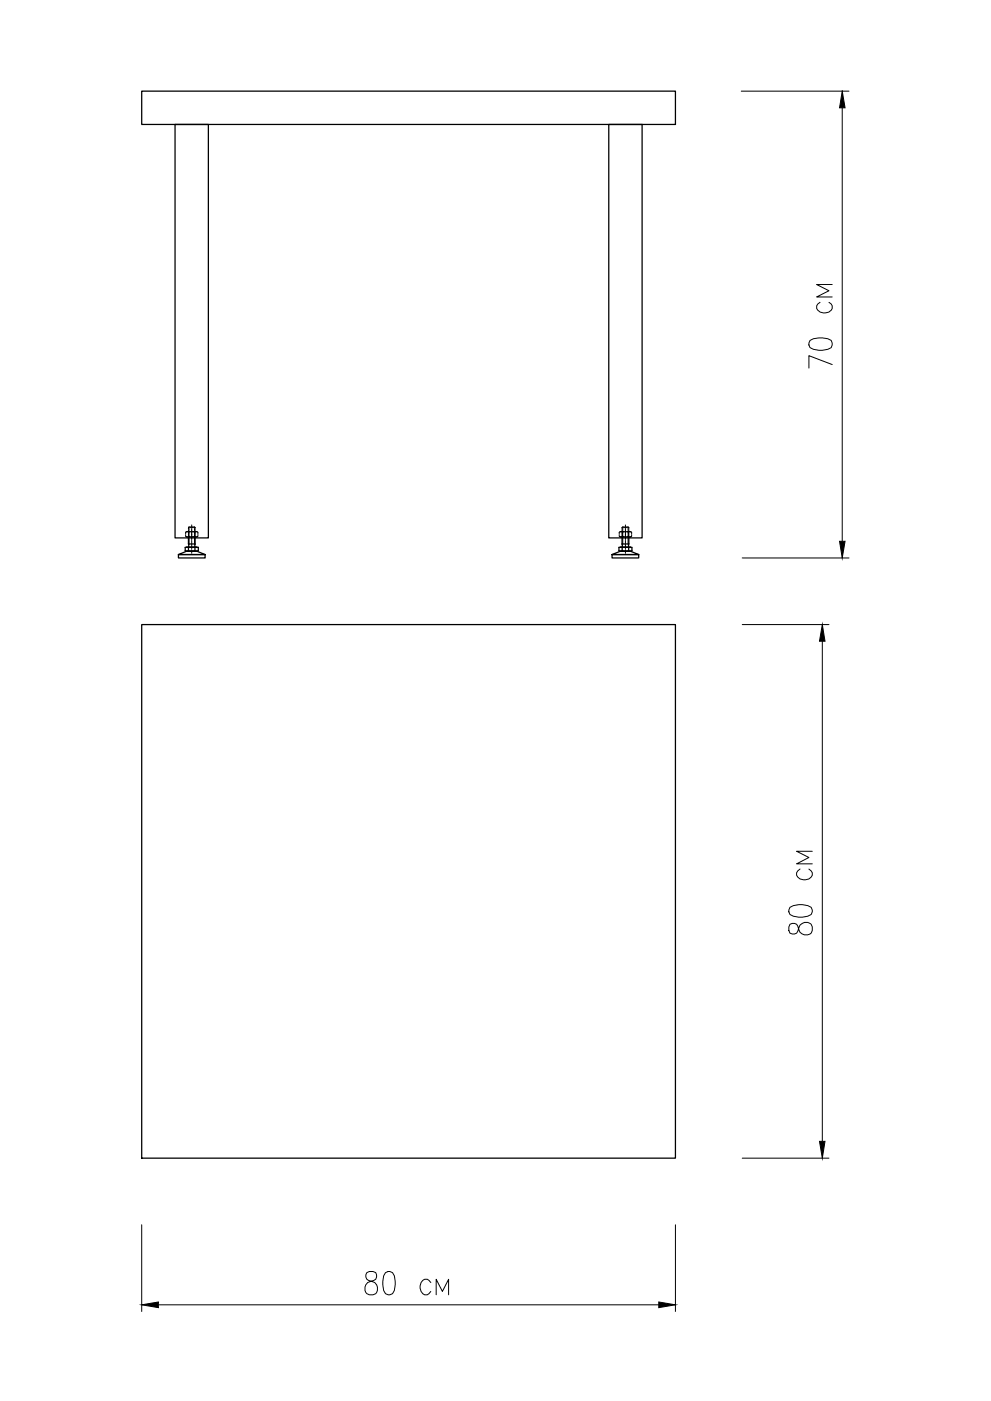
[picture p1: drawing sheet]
<svg xmlns="http://www.w3.org/2000/svg" width="297mm" height="420mm" viewBox="0 0 297 420" stroke-linecap="round" stroke-linejoin="round" font-family="sans-serif">
<!-- layer: 0 -->
<path d="M42.5 27.3h160v10h-160zM52.5 37.3h10v124h-10zM182.5 37.3h10v124h-10zM53.5 166.3h8v1h-8zM53.5 166.3l2.5-1h3l2.5 1zM183.4 166.3h8v1h-8zM183.4 166.3l2.6-1h2.9l2.5 1zM42.5 187.3h160v160h-160z" fill="none" stroke="#000" stroke-width=".38"/>
<!-- layer: 0N_STAND -->
<g fill="none" stroke="#000" stroke-width=".3">
<path d="M56.1 159.5h-.4M56.2 159.5h.9M56.4 159.4l-.8 .2v.5M56.5 158.2v.5M56.5 158.9v.5M56.5 159.5v1.8M56.5 158.2h.2M56.6 159.4h.5M56.7 158v.4M56.7 158.5v.4M56.7 159.1v.5M56.7 159.8v.4"/>
<path d="M57 158.2h.4M57.1 158l-.6 .2M57.2 159.4h.5M57.2 159.5h.5M57.2 158h.5M57.5 157.4v1.1M57.5 158.8v3M57.5 158.2h.5M57.9 158l.6 .2M57.9 159.4h.4M57.9 159.5l.5 .1M58.2 158.2h.3"/>
<path d="M58.3 158v.4M58.3 158.5v.4M58.3 159.1v.5M58.3 159.8v.4M58.4 159.6v.5M58.5 158.9v.5l.8 .2v.5M58.5 158.2v.5M58.5 159.5v.5M58.7 159.5l-.3 .1M58.9 159.5h.3M186.1 159.5h-.4M186.2 159.5h.9"/>
<path d="M186.5 158.9v.5l-.9 .2v.5M186.5 158.2h.2M186.5 158.2v.5M186.5 159.5v.5M186.5 159.6v.5M186.6 159.4h.4M186.7 158v.4M186.7 158.5v.4M186.7 159.1v.5M186.7 159.8v.4M186.9 158.2h.5M187 158l-.5 .2"/>
<path d="M187.3 159.4h.4M187.3 159.5h.4M187.3 158h.4M187.5 157.4v1.1M187.5 158.8v3M187.6 158.2h.4M187.8 158l.7 .2M187.8 159.4h.5M187.8 159.5l.6 .1M188.2 158.2h.3M188.3 158v.4M188.3 158.5v.4"/>
<path d="M188.3 159.1v.5M188.3 159.8v.4M188.4 159.6v.5M188.5 158.9v.5l.8 .2v.5M188.5 158.2v.5M188.5 159.5v.5M188.7 159.5l-.3 .1M188.9 159.5h.3M55.6 160.3v.6l.8 .2M55.7 160.9l.4 .1M56.2 161h.9M56.7 160.4v.5"/>
<path d="M57.1 161.1l-.4-.1-.1 2.3M57.2 161.1h.5M57.2 161h.5M57.5 162.1v1.9M57.5 164.3v.2M57.5 164.8v1.1M57.9 161.1l.4-.1 .1 2.3M58.3 160.4v.5M58.4 160.9l.3 .1M58.4 160.9l-.5 .1M58.4 160.3v.6M58.5 160.2v.4"/>
<path d="M58.5 160.8v.5M59.2 160.9l-.3 .1M59.3 160.3v.6l-.8 .2M185.6 160.3v.6l.9 .2M185.7 160.9l.4 .1M186.2 161h.9M186.5 160.2v.4M186.5 160.8v.5M186.5 160.3v.6M186.6 161.1h.4M186.7 161l-.2 2.3M186.7 160.4v.5"/>
<path d="M187.3 161.1h.4M187.3 161h.4M187.5 162.1v1.9M187.5 164.3v.2M187.5 164.8v1.1M187.8 161.1h.5M188.3 161l.1 2.3M188.3 160.4v.5M188.4 160.9l.3 .1M188.4 160.9l-.6 .1M188.4 160.3v.6M188.5 160.2v.4"/>
<path d="M188.5 160.8v.5M189.2 160.9l-.3 .1M189.3 160.3v.6l-.8 .2"/>
</g>
<g fill="none" stroke="#000" stroke-width=".38">
<path d="M56.5 161.3v1.8M56.5 164.2v1M56.5 163.1l.1 .9M56.5 163.1h2M56.6 164l-1.1 .2v1h4v-1h-3.6M56.6 164h1.8M58.4 164l.6 .2M58.4 165.1l-2.8 .1M58.4 165.1l.9 .1M58.4 164.2v1M58.5 161.3v1.8M58.5 163.1l-.1 .9"/>
<path d="M186.5 163.1h2M186.5 161.3v1.8M186.5 163.1v.9M186.5 164.2v1M186.5 164l-1 .2v1h3.9v-1h-3.5M186.5 164h1.9M188.4 164l.6 .2M188.4 165.1l-2.8 .1M188.4 165.1l.9 .1M188.4 164.2v1M188.5 161.3v1.8M188.5 163.1l-.1 .9"/>
</g>
<!-- layer: 00_D -->
<g fill="none" stroke="#000" stroke-width=".3">
<path d="M222.2 27.3h32.3M252.4 32.3v130M245.8 90.7l-1 1a2.04 2.04 0 0 0 2.7 2.1 1.85 1.85 0 0 0 1.9-2.1l-.3-.5-.6-.5M249.4 85.3h-4.6l3.7 1.9-3.7 1.9h4.6M242.8 102.1a6.8 6.8 0 0 1 6.3 0l.3 .8-.3 1.4a6.5 6.5 0 0 1-6.3 0l-.3-.9zM249.4 109.3l-6.9-2.6v3.7M222.5 167.3h32M222.5 187.3h26M246.5 192.3v150M243.5 255.3h-4.7l3.7 1.9-3.7 1.9h4.7M236.8 277.2l-.4 .8v1a1.47 1.47 0 0 0 2.4 .9l.3-.6a2.65 2.65 0 0 1 2-2.7 1.94 1.94 0 0 1 2.4 2.3 1.94 1.94 0 0 1-3 1.2l-.7-.5-.7-1.9a1.56 1.56 0 0 0-2.3-.5zM236.8 272.1a6.5 6.5 0 0 1 6.3 0l.4 .8-.4 1.4a6.5 6.5 0 0 1-6.3 0l-.4-.8z"/>
<path d="M239.8 260.6l-1 1.1a2.35 2.35 0 0 0 3.7 1.9l1-1.1v-.8l-1-1.1M222.5 347.3h26M42.5 367.3v26M202.5 367.3v26M47.5 391.3h150M110 381.7a1.53 1.53 0 0 0 .5 2.3l1 .3a2.04 2.04 0 0 1 1.5 3.1 2.04 2.04 0 0 1-3.5 0 2.04 2.04 0 0 1 1.5-3.1l1.1-.3a1.42 1.42 0 0 0 .8-1.4 1.42 1.42 0 0 0-1.1-1.3h-1.1zM115.5 381.7l.8-.4 1.4 .4a6.5 6.5 0 0 1 0 6.3l-.8 .3-1.4-.3a6.5 6.5 0 0 1 0-6.3zM129.1 384.6a1.55 1.55 0 0 0-1.4-1 1.55 1.55 0 0 0-1.5 1 2.75 2.75 0 0 0 1.1 3.7h.8l1-1M130.7 388.3v-4.6l1.9 3.6 1.9-3.6v4.6"/>
</g>
<path d="M252.4 27.3l.9 5h-1.7zM251.6 162.3h1.7l-.9 5zM246.5 187.3l.8 5h-1.7zM245.6 342.3h1.7l-.8 5zM42.5 391.3l5-.8v1.7zM197.5 390.5l5 .8-5 .9z" fill="#000" stroke="#000" stroke-width=".3"/>
</svg>
